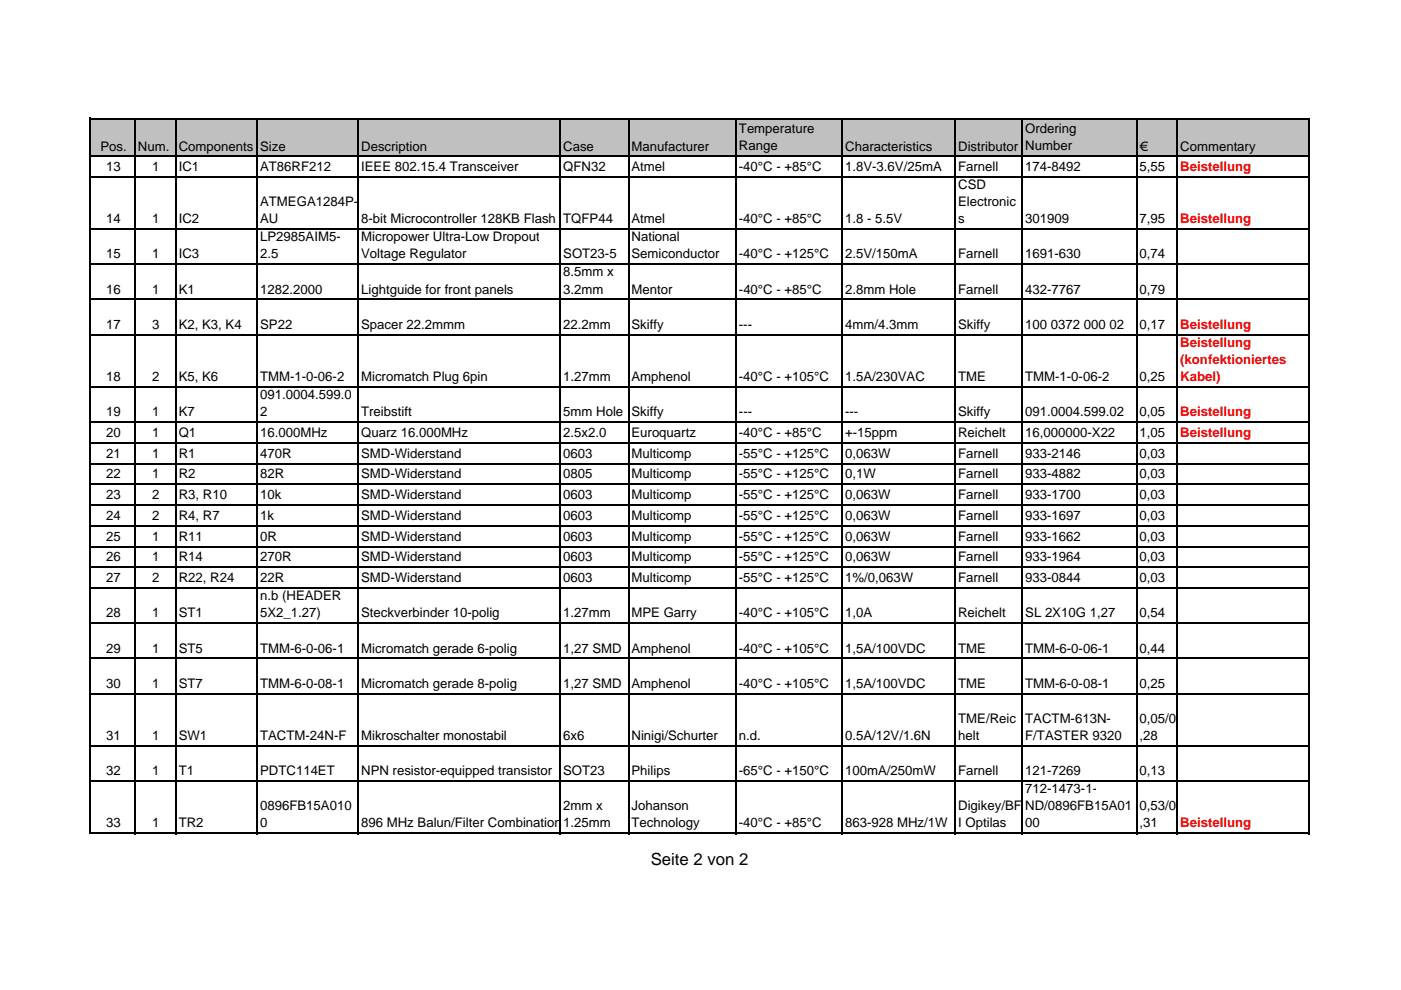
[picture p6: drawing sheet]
<svg xmlns="http://www.w3.org/2000/svg" width="297mm" height="210mm" viewBox="0 0 297 210" stroke-linecap="round" stroke-linejoin="round" font-family="sans-serif">
<defs><g id="words">
<text font-size="3.6" x="138" y="183.5">Seite 2 von 2</text>
<g font-size="2.8">
<text x="156.7" y="28.2">Temperature</text>
<text x="217.4" y="28.2">Ordering</text>
<text x="21.3" y="32.1">Pos.</text>
<text x="29.2" y="32.1">Num.</text>
<text x="37.9" y="32.1">Components Size</text>
<text x="76.6" y="32.1">Description</text>
<text x="119.4" y="32.1">Case</text>
<text x="133.9" y="32.1">Manufacturer</text>
<text x="156.7" y="31.8">Range</text>
<text x="179.2" y="32.1">Characteristics</text>
<text x="203.2" y="32.1">Distributor</text>
<text x="217.4" y="31.8">Number</text>
<text x="241.6" y="32.1">€</text>
<text x="250.2" y="32.1">Commentary</text>
<text x="22.5" y="36.2">13</text>
<text x="32.3" y="36.2">1</text>
<text x="37.9" y="36.2">IC1</text>
<text x="55.2" y="36.2">AT86RF212</text>
<text x="76.6" y="36.2">IEEE 802.15.4 Transceiver</text>
<text x="119.4" y="36.2">QFN32</text>
<text x="133.9" y="36.2">Atmel</text>
<text x="156.7" y="36.2">-40°C - +85°C</text>
<text x="179.2" y="36.2">1.8V-3.6V/25mA</text>
<text x="203.1" y="36.2">Farnell</text>
<text x="203.2" y="40">CSD</text>
<text x="217.4" y="36.2">174-8492</text>
<text x="241.6" y="36.2">5,55</text>
<text x="22.5" y="47.3">14</text>
<text x="32.3" y="47.3">1</text>
<text x="37.9" y="47.3">IC2</text>
<text x="55.2" y="43.7">ATMEGA1284P-</text>
<text x="55.2" y="47.3">AU</text>
<text x="76.6" y="47.3">8-bit Microcontroller 128KB Flash TQFP44</text>
<text x="133.9" y="47.3">Atmel</text>
<text x="156.7" y="47.3">-40°C - +85°C</text>
<text x="179.2" y="47.3">1.8 - 5.5V</text>
<text x="203.2" y="43.7">Electronic</text>
<text x="203.2" y="47.3">s</text>
<text x="217.4" y="47.3">301909</text>
<text x="241.6" y="47.3">7,95</text>
<text x="55.2" y="51.1">LP2985AIM5-</text>
<text x="76.6" y="51.1">Micropower Ultra-Low Dropout</text>
<text x="133.9" y="51.1">National</text>
<text x="22.5" y="54.8">15</text>
<text x="32.3" y="54.8">1</text>
<text x="37.9" y="54.8">IC3</text>
<text x="55.2" y="54.8">2.5</text>
<text x="76.6" y="54.8">Voltage Regulator</text>
<text x="119.4" y="54.8">SOT23-5</text>
<text x="119.4" y="58.6">8.5mm x</text>
<text x="133.9" y="54.8">Semiconductor</text>
<text x="156.7" y="54.8">-40°C - +125°C</text>
<text x="179.2" y="54.8">2.5V/150mA</text>
<text x="203.1" y="54.8">Farnell</text>
<text x="217.4" y="54.8">1691-630</text>
<text x="241.6" y="54.8">0,74</text>
<text x="22.5" y="62.2">16</text>
<text x="32.3" y="62.2">1</text>
<text x="37.9" y="62.2">K1</text>
<text x="55.2" y="62.2">1282.2000</text>
<text x="76.6" y="62.2">Lightguide for front panels</text>
<text x="119.4" y="62.2">3.2mm</text>
<text x="133.9" y="62.2">Mentor</text>
<text x="156.7" y="62.2">-40°C - +85°C</text>
<text x="179.2" y="62.2">2.8mm Hole</text>
<text x="203.2" y="62.2">Farnell</text>
<text x="217.4" y="62.2">432-7767</text>
<text x="241.6" y="62.2">0,79</text>
<text x="22.5" y="69.7">17</text>
<text x="32.3" y="69.7">3</text>
<text x="37.9" y="69.7">K2, K3, K4</text>
<text x="55.2" y="69.7">SP22</text>
<text x="76.6" y="69.7">Spacer 22.2mmm</text>
<text x="119.4" y="69.7">22.2mm</text>
<text x="133.9" y="69.7">Skiffy</text>
<text x="156.7" y="69.7">---</text>
<text x="179.2" y="69.7">4mm/4.3mm</text>
<text x="203.2" y="69.7">Skiffy</text>
<text x="217.4" y="69.7">100 0372 000 02</text>
<text x="241.6" y="69.7">0,17</text>
<text x="22.5" y="80.8">18</text>
<text x="32.3" y="80.8">2</text>
<text x="37.9" y="80.8">K5, K6</text>
<text x="55.2" y="80.8">TMM-1-0-06-2</text>
<text x="76.6" y="80.8">Micromatch Plug 6pin</text>
<text x="119.4" y="80.8">1.27mm</text>
<text x="133.9" y="80.8">Amphenol</text>
<text x="156.7" y="80.8">-40°C - +105°C</text>
<text x="179.2" y="80.8">1.5A/230VAC</text>
<text x="203.1" y="80.8">TME</text>
<text x="217.4" y="80.8">TMM-1-0-06-2</text>
<text x="241.6" y="80.8">0,25</text>
<text x="22.5" y="88.2">19</text>
<text x="32.3" y="88.2">1</text>
<text x="37.9" y="88.2">K7</text>
<text x="55.2" y="88.2">2</text>
<text x="55.2" y="84.6">091.0004.599.0</text>
<text x="76.6" y="88.2">Treibstift</text>
<text x="119.4" y="88.2">5mm Hole Skiffy</text>
<text x="156.7" y="88.2">---</text>
<text x="179.2" y="88.2">---</text>
<text x="203.2" y="88.2">Skiffy</text>
<text x="217.4" y="88.2">091.0004.599.02</text>
<text x="241.6" y="88.2">0,05</text>
<text x="22.5" y="92.6">20</text>
<text x="32.3" y="92.6">1</text>
<text x="37.9" y="92.6">Q1</text>
<text x="55.2" y="92.6">16.000MHz</text>
<text x="76.6" y="92.6">Quarz 16.000MHz</text>
<text x="119.4" y="92.6">2.5x2.0</text>
<text x="133.9" y="92.6">Euroquartz</text>
<text x="156.7" y="92.6">-40°C - +85°C</text>
<text x="179.2" y="92.6">+-15ppm</text>
<text x="203.1" y="92.6">Reichelt</text>
<text x="217.4" y="92.6">16,000000-X22</text>
<text x="241.6" y="92.6">1,05</text>
<text x="22.5" y="97">21</text>
<text x="22.5" y="101.4">22</text>
<text x="32.3" y="97">1</text>
<text x="32.3" y="101.4">1</text>
<text x="37.9" y="97">R1</text>
<text x="37.9" y="101.4">R2</text>
<text x="55.2" y="97">470R</text>
<text x="55.2" y="101.4">82R</text>
<text x="76.6" y="97">SMD-Widerstand</text>
<text x="76.6" y="101.4">SMD-Widerstand</text>
<text x="119.4" y="97">0603</text>
<text x="119.4" y="101.4">0805</text>
<text x="133.9" y="97">Multicomp</text>
<text x="133.9" y="101.4">Multicomp</text>
<text x="156.7" y="97">-55°C - +125°C</text>
<text x="156.7" y="101.4">-55°C - +125°C</text>
<text x="179.2" y="97">0,063W</text>
<text x="179.2" y="101.4">0,1W</text>
<text x="203.1" y="97">Farnell</text>
<text x="203.1" y="101.4">Farnell</text>
<text x="217.4" y="97">933-2146</text>
<text x="217.4" y="101.4">933-4882</text>
<text x="241.6" y="97">0,03</text>
<text x="241.6" y="101.4">0,03</text>
<text x="22.5" y="105.8">23</text>
<text x="32.3" y="105.8">2</text>
<text x="37.9" y="105.8">R3, R10</text>
<text x="55.2" y="105.8">10k</text>
<text x="76.6" y="105.8">SMD-Widerstand</text>
<text x="119.4" y="105.8">0603</text>
<text x="133.9" y="105.8">Multicomp</text>
<text x="156.7" y="105.8">-55°C - +125°C</text>
<text x="179.2" y="105.8">0,063W</text>
<text x="203.1" y="105.8">Farnell</text>
<text x="217.4" y="105.8">933-1700</text>
<text x="241.6" y="105.8">0,03</text>
<text x="22.5" y="110.2">24</text>
<text x="32.3" y="110.2">2</text>
<text x="37.9" y="110.2">R4, R7</text>
<text x="55.2" y="110.2">1k</text>
<text x="76.6" y="110.2">SMD-Widerstand</text>
<text x="119.4" y="110.2">0603</text>
<text x="133.9" y="110.2">Multicomp</text>
<text x="156.7" y="110.2">-55°C - +125°C</text>
<text x="179.2" y="110.2">0,063W</text>
<text x="203.1" y="110.2">Farnell</text>
<text x="217.4" y="110.2">933-1697</text>
<text x="241.6" y="110.2">0,03</text>
<text x="22.5" y="114.6">25</text>
<text x="22.5" y="119">26</text>
<text x="32.3" y="114.6">1</text>
<text x="32.3" y="119">1</text>
<text x="37.9" y="114.6">R11</text>
<text x="37.9" y="119">R14</text>
<text x="55.2" y="114.6">0R</text>
<text x="55.2" y="119">270R</text>
<text x="76.6" y="119">SMD-Widerstand</text>
<text x="76.6" y="114.6">SMD-Widerstand</text>
<text x="119.4" y="119">0603</text>
<text x="119.4" y="114.6">0603</text>
<text x="133.9" y="119">Multicomp</text>
<text x="133.9" y="114.6">Multicomp</text>
<text x="156.7" y="119">-55°C - +125°C</text>
<text x="156.7" y="114.6">-55°C - +125°C</text>
<text x="179.2" y="119">0,063W</text>
<text x="179.2" y="114.6">0,063W</text>
<text x="203.1" y="119">Farnell</text>
<text x="203.1" y="114.6">Farnell</text>
<text x="217.4" y="119">933-1964</text>
<text x="217.4" y="114.6">933-1662</text>
<text x="241.6" y="119">0,03</text>
<text x="241.6" y="114.6">0,03</text>
<text x="22.5" y="123.4">27</text>
<text x="32.3" y="123.4">2</text>
<text x="37.9" y="123.4">R22, R24</text>
<text x="55.2" y="123.4">22R</text>
<text x="76.6" y="123.4">SMD-Widerstand</text>
<text x="119.4" y="123.4">0603</text>
<text x="133.9" y="123.4">Multicomp</text>
<text x="156.7" y="123.4">-55°C - +125°C</text>
<text x="179.2" y="123.4">1%/0,063W</text>
<text x="203.1" y="123.4">Farnell</text>
<text x="217.4" y="123.4">933-0844</text>
<text x="241.6" y="123.4">0,03</text>
<text x="22.5" y="130.9">28</text>
<text x="32.3" y="130.9">1</text>
<text x="37.9" y="130.9">ST1</text>
<text x="55.2" y="127.3">n.b (HEADER</text>
<text x="55.2" y="130.9">5X2_1.27)</text>
<text x="76.6" y="130.9">Steckverbinder 10-polig</text>
<text x="119.4" y="130.9">1.27mm</text>
<text x="133.9" y="130.9">MPE Garry</text>
<text x="156.7" y="130.9">-40°C - +105°C</text>
<text x="179.2" y="130.9">1,0A</text>
<text x="203.1" y="130.9">Reichelt</text>
<text x="217.4" y="130.9">SL 2X10G 1,27</text>
<text x="241.6" y="130.9">0,54</text>
<text x="22.5" y="138.3">29</text>
<text x="32.3" y="138.3">1</text>
<text x="37.9" y="138.3">ST5</text>
<text x="55.2" y="138.3">TMM-6-0-06-1</text>
<text x="76.6" y="138.3">Micromatch gerade 6-polig</text>
<text x="119.4" y="138.3">1,27 SMD</text>
<text x="133.9" y="138.3">Amphenol</text>
<text x="156.7" y="138.3">-40°C - +105°C</text>
<text x="179.2" y="138.3">1,5A/100VDC</text>
<text x="203.1" y="138.3">TME</text>
<text x="217.4" y="138.3">TMM-6-0-06-1</text>
<text x="241.6" y="138.3">0,44</text>
<text x="22.5" y="145.8">30</text>
<text x="32.3" y="145.8">1</text>
<text x="37.9" y="145.8">ST7</text>
<text x="55.2" y="145.8">TMM-6-0-08-1</text>
<text x="76.6" y="145.8">Micromatch gerade 8-polig</text>
<text x="119.4" y="145.8">1,27 SMD</text>
<text x="133.9" y="145.8">Amphenol</text>
<text x="156.7" y="145.8">-40°C - +105°C</text>
<text x="179.2" y="145.8">1,5A/100VDC</text>
<text x="203.1" y="145.8">TME</text>
<text x="217.4" y="145.8">TMM-6-0-08-1</text>
<text x="241.6" y="145.8">0,25</text>
<text x="203.2" y="153.2">TME/Reic</text>
<text x="217.4" y="153.2">TACTM-613N-</text>
<text x="241.6" y="153.2">0,05/0</text>
<text x="22.5" y="156.9">31</text>
<text x="32.3" y="156.9">1</text>
<text x="37.9" y="156.9">SW1</text>
<text x="55.2" y="156.9">TACTM-24N-F</text>
<text x="76.6" y="156.9">Mikroschalter monostabil</text>
<text x="119.4" y="156.9">6x6</text>
<text x="133.9" y="156.9">Ninigi/Schurter</text>
<text x="156.7" y="156.9">n.d.</text>
<text x="179.2" y="156.9">0.5A/12V/1.6N</text>
<text x="203.2" y="156.9">helt</text>
<text x="217.4" y="156.9">F/TASTER 9320</text>
<text x="241.6" y="156.9">,28</text>
<text x="22.5" y="164.3">32</text>
<text x="32.3" y="164.3">1</text>
<text x="37.9" y="164.3">T1</text>
<text x="55.2" y="164.3">PDTC114ET</text>
<text x="76.6" y="164.3">NPN resistor-equipped transistor</text>
<text x="119.4" y="164.3">SOT23</text>
<text x="133.9" y="164.3">Philips</text>
<text x="156.7" y="164.3">-65°C - +150°C</text>
<text x="179.2" y="164.3">100mA/250mW</text>
<text x="203.1" y="164.3">Farnell</text>
<text x="217.4" y="164.3">121-7269</text>
<text x="241.6" y="164.3">0,13</text>
<text x="55.2" y="171.8">0896FB15A010</text>
<text x="119.4" y="171.8">2mm x</text>
<text x="133.9" y="171.8">Johanson</text>
<text x="203.2" y="171.8">Digikey/BF</text>
<text x="217.4" y="171.8">ND/0896FB15A01</text>
<text x="217.4" y="168.1">712-1473-1-</text>
<text x="241.6" y="171.8">0,53/0</text>
<text x="22.5" y="175.4">33</text>
<text x="32.3" y="175.4">1</text>
<text x="37.9" y="175.4">TR2</text>
<text x="55.2" y="175.4">0</text>
<text x="76.6" y="175.4">896 MHz Balun/Filter Combination</text>
<text x="119.4" y="175.4">1.25mm</text>
<text x="133.9" y="175.4">Technology</text>
<text x="156.7" y="175.4">-40°C - +85°C</text>
<text x="179.2" y="175.4">863-928 MHz/1W</text>
<text x="203.2" y="175.4">I Optilas</text>
<text x="217.4" y="175.4">00</text>
<text x="241.6" y="175.4">,31</text>
</g>
<g font-size="2.8" fill="#f00">
<text x="250.2" y="36.2">Beistellung</text>
<text x="250.2" y="47.3">Beistellung</text>
<text x="250.2" y="69.7">Beistellung</text>
<text x="250.2" y="73.5">Beistellung</text>
<text x="250.2" y="77.1">(konfektioniertes</text>
<text x="250.2" y="80.8">Kabel)</text>
<text x="250.2" y="88.2">Beistellung</text>
<text x="250.2" y="92.6">Beistellung</text>
<text x="250.2" y="175.4">Beistellung</text>
</g>
</g></defs>
<path d="M19.2 25.1h258.4v8.1h-258.4z" fill="#c0c0c0"/>
<g fill="none" stroke="#000" stroke-width=".34">
<path d="M19.2 25v151.9M19.3 25.1h258.4M19.3 33.1h258.4M19.3 37.5h258.4M28.7 25.3v151.6M37.3 25.3v151.6M54.6 25.3v151.6M76 25.3v151.6M118.8 25.3v151.6M133.3 25.3v151.6M156.1 25.3v151.6M178.6 25.3v151.6"/>
<path d="M202.6 25.3v151.6M216.8 25.3v151.6M241 25.3v151.6M249.6 25.3v151.6M277.5 25.3v151.6M19.3 48.6h258.4M19.3 56h258.4M19.3 63.5h258.4M19.3 71h258.4M19.3 82h258.4M19.3 89.5h258.4M19.3 93.9h258.4"/>
<path d="M19.3 98.3h258.4M19.3 102.7h258.4M19.3 107.1h258.4M19.3 111.5h258.4M19.3 115.9h258.4M19.3 120.3h258.4M19.3 124.7h258.4M19.3 132.2h258.4M19.3 139.6h258.4M19.3 147.1h258.4M19.3 158.2h258.4M19.3 165.6h258.4"/>
<path d="M19.3 176.7h258.4"/>
</g>
<use href="#words"/>
</svg>
